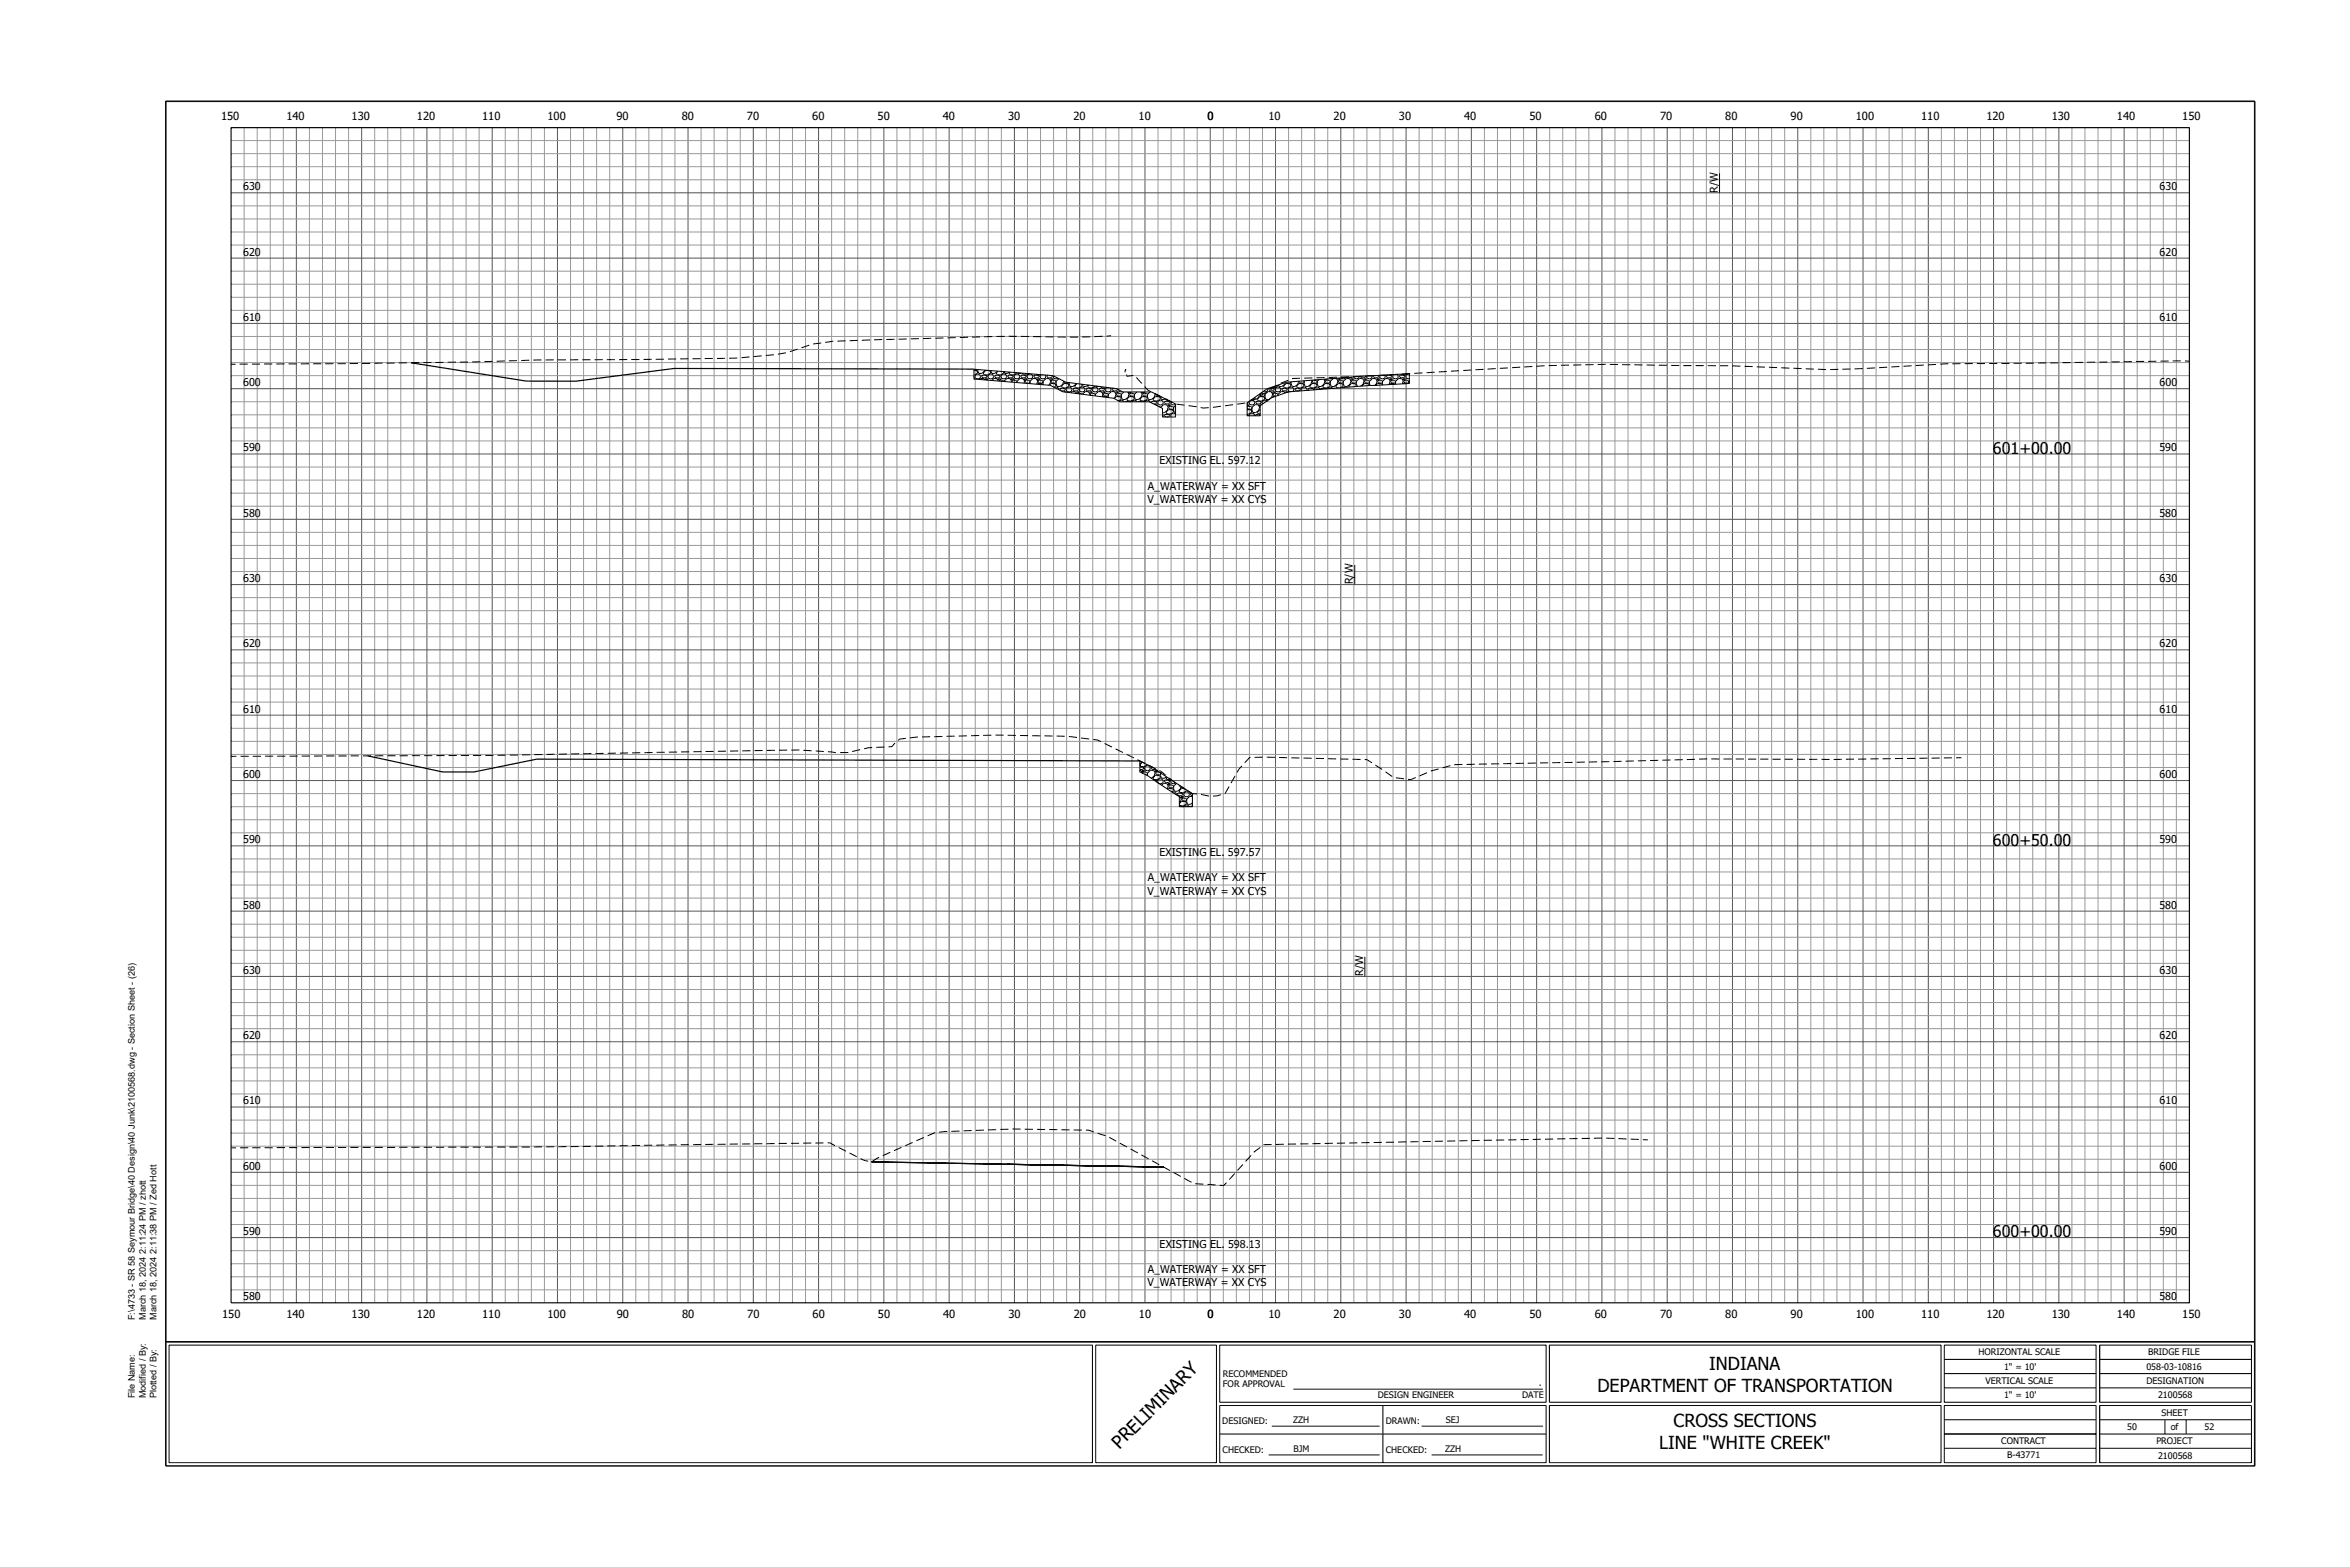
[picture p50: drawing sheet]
<svg xmlns="http://www.w3.org/2000/svg" width="914mm" height="610mm" viewBox="0 0 914 610" stroke-linecap="round" stroke-linejoin="round" font-family="sans-serif">
<defs><g id="words">
<text font-size="7.1" x="435.6" y="563.9" transform="rotate(-45 435.6 563.9)">PRELIMINARY</text>
<g font-size="7">
<text x="665.1" y="533.1">INDIANA</text>
<text x="621.6" y="541.6">DEPARTMENT OF TRANSPORTATION</text>
<text x="651.2" y="555.3">CROSS SECTIONS</text>
<text x="645.6" y="563.8">LINE &quot;WHITE CREEK&quot;</text>
</g>
<g font-size="6.3">
<text x="775.5" y="176.5">601+00.00</text>
<text x="775.5" y="328.9">600+50.00</text>
<text x="775.5" y="481.3">600+00.00</text>
</g>
<text font-size="5.9" x="598.8" y="539.2">.</text>
<g font-size="4.4">
<text x="86" y="46.8">150</text>
<text x="111.4" y="46.8">140</text>
<text x="136.8" y="46.8">130</text>
<text x="162.2" y="46.8">120</text>
<text x="187.6" y="46.8">110</text>
<text x="213" y="46.8">100</text>
<text x="239.9" y="46.8">90</text>
<text x="265.3" y="46.8">80</text>
<text x="290.7" y="46.8">70</text>
<text x="316.1" y="46.8">60</text>
<text x="341.5" y="46.8">50</text>
<text x="366.9" y="46.8">40</text>
<text x="392.3" y="46.8">30</text>
<text x="417.7" y="46.8">20</text>
<text x="443.1" y="46.8">10</text>
<text x="469.8" y="46.8">0</text>
<text x="493.5" y="46.8">10</text>
<text x="518.9" y="46.8">20</text>
<text x="544.3" y="46.8">30</text>
<text x="569.7" y="46.8">40</text>
<text x="595.1" y="46.8">50</text>
<text x="620.5" y="46.8">60</text>
<text x="645.9" y="46.8">70</text>
<text x="671.3" y="46.8">80</text>
<text x="696.7" y="46.8">90</text>
<text x="722.1" y="46.8">100</text>
<text x="747.5" y="46.8">110</text>
<text x="772.9" y="46.8">120</text>
<text x="798.3" y="46.8">130</text>
<text x="823.7" y="46.8">140</text>
<text x="849.1" y="46.8">150</text>
<text x="86.4" y="512.8">150</text>
<text x="111.4" y="512.8">140</text>
<text x="136.8" y="512.8">130</text>
<text x="162.2" y="512.8">120</text>
<text x="187.6" y="512.8">110</text>
<text x="213" y="512.8">100</text>
<text x="240" y="512.8">90</text>
<text x="265.4" y="512.8">80</text>
<text x="290.8" y="512.8">70</text>
<text x="316.2" y="512.8">60</text>
<text x="341.6" y="512.8">50</text>
<text x="367" y="512.8">40</text>
<text x="392.4" y="512.8">30</text>
<text x="417.8" y="512.8">20</text>
<text x="443.2" y="512.8">10</text>
<text x="469.8" y="512.8">0</text>
<text x="493.5" y="512.8">10</text>
<text x="518.9" y="512.8">20</text>
<text x="544.3" y="512.8">30</text>
<text x="569.7" y="512.8">40</text>
<text x="595.1" y="512.8">50</text>
<text x="620.5" y="512.8">60</text>
<text x="645.9" y="512.8">70</text>
<text x="671.3" y="512.8">80</text>
<text x="696.7" y="512.8">90</text>
<text x="722.1" y="512.8">100</text>
<text x="747.5" y="512.8">110</text>
<text x="772.9" y="512.8">120</text>
<text x="798.3" y="512.8">130</text>
<text x="823.7" y="512.8">140</text>
<text x="849.1" y="512.8">150</text>
</g>
<g font-size="4.2">
<text x="94.6" y="74">630</text>
<text x="668.4" y="74.9" transform="rotate(-90 668.4 74.9)">R/W</text>
<text x="840.3" y="74">630</text>
<text x="94.6" y="99.4">620</text>
<text x="840.3" y="99.4">620</text>
<text x="94.6" y="124.8">610</text>
<text x="840.3" y="124.8">610</text>
<text x="94.6" y="150.2">600</text>
<text x="840.3" y="150.2">600</text>
<text x="94.6" y="175.6">590</text>
<text x="840.2" y="175.6">590</text>
<text x="451.2" y="180.7">EXISTING EL. 597.12</text>
<text x="446.6" y="190.5">A_WATERWAY = XX SFT</text>
<text x="446.5" y="195.6">V_WATERWAY = XX CYS</text>
<text x="94.6" y="201">580</text>
<text x="840.2" y="201">580</text>
<text x="94.6" y="226.4">630</text>
<text x="526.5" y="227.3" transform="rotate(-90 526.5 227.3)">R/W</text>
<text x="840.3" y="226.4">630</text>
<text x="94.6" y="251.8">620</text>
<text x="840.3" y="251.8">620</text>
<text x="94.6" y="277.2">610</text>
<text x="840.3" y="277.2">610</text>
<text x="94.6" y="302.6">600</text>
<text x="840.3" y="302.6">600</text>
<text x="94.6" y="328">590</text>
<text x="840.2" y="328">590</text>
<text x="451.2" y="333.1">EXISTING EL. 597.57</text>
<text x="446.6" y="342.9">A_WATERWAY = XX SFT</text>
<text x="94.6" y="353.4">580</text>
<text x="446.5" y="348">V_WATERWAY = XX CYS</text>
<text x="840.2" y="353.4">580</text>
<text x="94.6" y="378.8">630</text>
<text x="530.4" y="379.7" transform="rotate(-90 530.4 379.7)">R/W</text>
<text x="840.3" y="378.8">630</text>
<text x="94.6" y="404.2">620</text>
<text x="840.3" y="404.2">620</text>
<text x="94.6" y="429.6">610</text>
<text x="840.3" y="429.6">610</text>
<text x="94.6" y="455">600</text>
<text x="840.3" y="455">600</text>
<text x="94.6" y="480.4">590</text>
<text x="451.2" y="485.5">EXISTING EL. 598.13</text>
<text x="840.2" y="480.4">590</text>
<text x="446.6" y="495.3">A_WATERWAY = XX SFT</text>
<text x="446.5" y="500.4">V_WATERWAY = XX CYS</text>
<text x="94.6" y="505.8">580</text>
<text x="840.2" y="505.8">580</text>
</g>
<g font-size="3.5">
<text x="52.4" y="513.5" transform="rotate(-90 52.4 513.5)">F:\4733 - SR 58 Seymour Bridge\40 Design\40 Junk\2100568.dwg - Section Sheet - (26)</text>
<text x="56.7" y="513.5" transform="rotate(-90 56.7 513.5)">March 18, 2024 2:11:24 PM / zhott</text>
<text x="61" y="513.5" transform="rotate(-90 61 513.5)">March 18, 2024 2:11:38 PM / Zed Hott</text>
<text x="769.8" y="527.2">HORIZONTAL SCALE</text>
<text x="835.8" y="527.3">BRIDGE FILE</text>
<text x="779.8" y="532.8">1&quot; = 10'</text>
<text x="835.2" y="532.8">058-03-10816</text>
<text x="475.9" y="535.8">RECOMMENDED</text>
<text x="475.9" y="539.7">FOR APPROVAL</text>
<text x="772.5" y="538.3">VERTICAL SCALE</text>
<text x="835.2" y="538.4">DESIGNATION</text>
<text x="52.4" y="544" transform="rotate(-90 52.4 544)">File Name:</text>
<text x="56.7" y="544" transform="rotate(-90 56.7 544)">Modified / By:</text>
<text x="61" y="544" transform="rotate(-90 61 544)">Plotted / By:</text>
<text x="536.1" y="544">DESIGN ENGINEER</text>
<text x="592.3" y="544">DATE</text>
<text x="779.8" y="544">1&quot; = 10'</text>
<text x="839.7" y="544">2100568</text>
<text x="841.1" y="550.7">SHEET</text>
<text x="475.6" y="554.1">DESIGNED:</text>
<text x="503.2" y="553.6">ZZH</text>
<text x="539.2" y="554.1">DRAWN:</text>
<text x="562.6" y="553.6">SEJ</text>
<text x="827.7" y="556.3">50</text>
<text x="844.6" y="556.3">of</text>
<text x="857.8" y="556.3">52</text>
<text x="778.7" y="561.8">CONTRACT</text>
<text x="839" y="561.8">PROJECT</text>
<text x="475.7" y="565.2">CHECKED:</text>
<text x="503.3" y="564.8">BJM</text>
<text x="539.2" y="565.2">CHECKED:</text>
<text x="562.3" y="564.8">ZZH</text>
<text x="781" y="567.4">B-43771</text>
<text x="839.7" y="567.5">2100568</text>
</g>
</g></defs>
<!-- layer: C-ANNO -->
<g fill="none" stroke="#999" stroke-width=".39">
<path d="M90 59.8h761.9M90 54.7h761.9M95 49.7v457.1M100.1 49.7v457.1M105.2 49.7v457.1M110.2 49.7v457.1M120.4 49.7v457.1M125.5 49.7v457.1M130.6 49.7v457.1M135.6 49.7v457.1M145.8 49.7v457.1M150.9 49.7v457.1"/>
<path d="M156 49.7v457.1M161 49.7v457.1M171.2 49.7v457.1M176.3 49.7v457.1M181.4 49.7v457.1M186.4 49.7v457.1M196.6 49.7v457.1M201.7 49.7v457.1M206.8 49.7v457.1M211.8 49.7v457.1M222 49.7v457.1M227.1 49.7v457.1"/>
<path d="M232.2 49.7v457.1M237.2 49.7v457.1M247.4 49.7v457.1M252.5 49.7v457.1M257.6 49.7v457.1M262.6 49.7v457.1M272.8 49.7v457.1M277.9 49.7v457.1M283 49.7v457.1M288 49.7v457.1M298.2 49.7v457.1M303.3 49.7v457.1"/>
<path d="M308.4 49.7v457.1M313.4 49.7v457.1M323.6 49.7v457.1M328.7 49.7v457.1M333.8 49.7v457.1M338.8 49.7v457.1M349 49.7v457.1M354.1 49.7v457.1M359.2 49.7v457.1M364.2 49.7v457.1M374.4 49.7v457.1M379.5 49.7v457.1"/>
<path d="M384.6 49.7v457.1M389.6 49.7v457.1M399.8 49.7v457.1M404.9 49.7v457.1M410 49.7v457.1M415 49.7v457.1M425.2 49.7v457.1M430.3 49.7v457.1M435.4 49.7v457.1M440.4 49.7v457.1M450.6 49.7v457.1M455.7 49.7v457.1"/>
<path d="M460.8 49.7v457.1M465.8 49.7v457.1M476 49.7v457.1M481.1 49.7v457.1M486.2 49.7v457.1M491.2 49.7v457.1M501.4 49.7v457.1M506.5 49.7v457.1M511.6 49.7v457.1M516.6 49.7v457.1M526.8 49.7v457.1M531.9 49.7v457.1"/>
<path d="M537 49.7v457.1M542 49.7v457.1M552.2 49.7v457.1M557.3 49.7v457.1M562.4 49.7v457.1M567.4 49.7v457.1M577.6 49.7v457.1M582.7 49.7v457.1M587.8 49.7v457.1M592.8 49.7v457.1M603 49.7v457.1M608.1 49.7v457.1"/>
<path d="M613.2 49.7v457.1M618.2 49.7v457.1M628.4 49.7v457.1M633.5 49.7v457.1M638.6 49.7v457.1M643.6 49.7v457.1M653.8 49.7v457.1M658.9 49.7v457.1M664 49.7v457.1M669 49.7v457.1M679.2 49.7v457.1M684.3 49.7v457.1"/>
<path d="M689.4 49.7v457.1M694.4 49.7v457.1M704.6 49.7v457.1M709.7 49.7v457.1M714.8 49.7v457.1M719.8 49.7v457.1M730 49.7v457.1M735.1 49.7v457.1M740.2 49.7v457.1M745.2 49.7v457.1M755.4 49.7v457.1M760.5 49.7v457.1"/>
<path d="M765.6 49.7v457.1M770.6 49.7v457.1M780.8 49.7v457.1M785.9 49.7v457.1M791 49.7v457.1M796 49.7v457.1M806.2 49.7v457.1M811.3 49.7v457.1M816.4 49.7v457.1M821.4 49.7v457.1M831.6 49.7v457.1M836.7 49.7v457.1"/>
<path d="M841.8 49.7v457.1M846.8 49.7v457.1M90 69.9h761.9M90 64.9h761.9M90 95.3h761.9M90 90.3h761.9M90 85.2h761.9M90 80.1h761.9M90 115.7h761.9M90 110.6h761.9M90 105.5h761.9M90 136h761.9"/>
<path d="M90 130.9h761.9M90 120.7h761.9M90 156.3h761.9M90 146.1h761.9M90 141.1h761.9M90 171.5h761.9M90 166.5h761.9M90 161.4h761.9M90 196.9h761.9M90 191.9h761.9M90 186.8h761.9M90 181.7h761.9"/>
<path d="M90 217.3h761.9M90 212.2h761.9M90 207.1h761.9M90 237.6h761.9M90 232.5h761.9M90 222.3h761.9M90 257.9h761.9M90 247.7h761.9M90 242.7h761.9M90 273.1h761.9M90 268.1h761.9M90 263h761.9"/>
<path d="M90 298.6h761.9M90 293.5h761.9M90 288.4h761.9M90 283.3h761.9M90 318.9h761.9M90 313.8h761.9M90 308.7h761.9M90 339.2h761.9M90 334.1h761.9M90 324h761.9M90 359.5h761.9M90 349.4h761.9"/>
<path d="M90 344.3h761.9M90 374.8h761.9M90 369.7h761.9M90 364.6h761.9M90 395.1h761.9M90 390h761.9M90 384.9h761.9M90 415.4h761.9M90 410.3h761.9M90 400.2h761.9M90 435.7h761.9M90 425.6h761.9"/>
<path d="M90 420.5h761.9M90 451h761.9M90 445.9h761.9M90 440.8h761.9M90 476.4h761.9M90 471.3h761.9M90 466.2h761.9M90 461.1h761.9M90 496.7h761.9M90 491.6h761.9M90 486.5h761.9M90 501.8h761.9"/>
</g>
<g fill="none" stroke="#555" stroke-width=".39">
<path d="M115.3 49.7v457.1M140.7 49.7v457.1M166.1 49.7v457.1M191.5 49.7v457.1M216.9 49.7v457.1M242.3 49.7v457.1M267.7 49.7v457.1M293.1 49.7v457.1M318.5 49.7v457.1M343.9 49.7v457.1M369.3 49.7v457.1M394.7 49.7v457.1"/>
<path d="M420.1 49.7v457.1M445.5 49.7v457.1M470.9 49.7v457.1M496.3 49.7v457.1M521.7 49.7v457.1M547.1 49.7v457.1M572.5 49.7v457.1M597.9 49.7v457.1M623.3 49.7v457.1M648.7 49.7v457.1M674.1 49.7v457.1M699.5 49.7v457.1"/>
<path d="M724.9 49.7v457.1M750.3 49.7v457.1M775.7 49.7v457.1M801.1 49.7v457.1M826.5 49.7v457.1M90 75h761.9M90 100.4h761.9M90 125.8h761.9M90 151.2h761.9M90 176.6h761.9M90 202h761.9M90 227.4h761.9"/>
<path d="M90 252.8h761.9M90 278.2h761.9M90 303.7h761.9M90 329.1h761.9M90 354.5h761.9M90 379.9h761.9M90 405.3h761.9M90 430.7h761.9M90 456.1h761.9M90 481.5h761.9"/>
</g>
<!-- layer: C-ROAD-SCTN -->
<g fill="none" stroke="#000" stroke-width=".39">
<path d="M215.5 140h-3.2M217 140h3.2M225 140h-3.2M226.6 140h3.1M234.5 139.9l-3.1 .1M236.1 139.9h3.2M244.1 139.9h-3.2M245.6 139.9h3.2M253.6 139.8h-3.2M258.3 139.7l-3.2 .1M263.1 139.7h-3.2M267.8 139.6h-3.1"/>
<path d="M272.6 139.5l-3.1 .1M277.4 139.4l-3.2 .1M282.2 139.4h-3.2M286.9 139.3l-3.2 .1M291.6 138.9l-3.1 .2M296.4 138.4l-3.2 .3M301.1 138l-3.1 .3M305.8 137.2l-3.1 .6M310.3 135.8l-3 1M314.9 134.3l-3 1M319.5 133.4l-3.1 .4M324.2 132.8l-3.1 .4"/>
<path d="M329 132.6l-3.2 .1M333.8 132.4l-3.2 .1M338.5 132.2l-3.1 .2M343.3 132.1l-3.2 .1M348.1 132l-3.2 .1M352.8 131.9l-3.2 .1M357.6 131.7l-3.2 .1M362.3 131.6l-3.1 .1M367.1 131.5l-3.2 .1M371.9 131.3l-3.2 .1M376.6 131.2l-3.1 .1M381.4 131.1h-3.2"/>
<path d="M386.1 130.9l-3.2 .1M390.9 130.9h-3.2M392.5 130.8l3.1 .1M397.3 130.9h3.1M402 130.9l3.2 .1M406.8 131l3.2 .1M411.5 131.1h3.2M416.3 131.1h3.2M424.2 131l-3.2 .1M429 130.8l-3.2 .2M432.3 130.6l-1.7 .2M90 141.7h1.7"/>
<path d="M93.2 141.6h3.2M98 141.6h3.2M102.7 141.6h3.2M110.7 141.6h-3.2M112.3 141.6h3.1M120.2 141.5l-3.1 .1M121.8 141.5h3.2M129.8 141.5h-3.2M131.4 141.5h3.1M139.3 141.4h-3.2M144.1 141.4h-3.2M148.8 141.3h-3.2"/>
<path d="M153.6 141.2l-3.2 .1M158.3 141.1l-3.1 .1M163.1 141.1h-3.2M167.9 141l-3.2 .1M172.6 141h-3.2M177.4 140.9h-3.2M182.1 140.8l-3.2 .1M186.9 140.7l-3.2 .1M191.6 140.6l-3.1 .1M196.4 140.4l-3.1 .1M201.2 140.3l-3.2 .1M206 140.1l-3.2 .2"/>
<path d="M210.7 140l-3.2 .1M438.1 144.1l-.1-.5-.3 1.2M438.4 145.7l.2 .7 2.4-.3M442.2 146.9l2.1 2.3M445.4 150.4l1.2 1.4 1.2 .6M449.2 153l2.8 1.5M453.5 155.2l2.8 1.4M457.8 157.2l3.1 .4M462.5 157.8l3.1 .4M467.2 158.5l1 .3 2.2-.2M475.1 158l-3.2 .5M479.8 157.4l-3.1 .5"/>
<path d="M484.5 156.8l-3.1 .4M488.8 154.8l-2.8 1.5M493 152.5l-2.8 1.5M497 149.9l-2.7 1.8M501.3 147.9l-3 1.2M505.9 147.2l-3.1 .2M510.7 147l-3.2 .1M515.4 146.9l-3.2 .1M520.2 146.7l-3.2 .2M524.9 146.6l-3.1 .1M529.7 146.4l-3.2 .1M534.5 146.2l-3.2 .1"/>
<path d="M539.2 145.9l-3.2 .2M544 145.6l-3.2 .2M548.7 145.3l-3.2 .2M553.5 145.1l-3.2 .1M558.2 144.8l-3.1 .2M563 144.5l-3.2 .2M567.7 144.2l-3.1 .2M572.5 143.9l-3.2 .2M577.3 143.7l-3.2 .1M582 143.4l-3.2 .2M586.7 143.1l-3.1 .2M591.5 142.8l-3.2 .2"/>
<path d="M596.3 142.6l-3.2 .1M601 142.3l-3.1 .2M605.8 142.2h-3.2M610.5 142l-3.1 .1M615.3 141.9l-3.2 .1M620.1 141.9h-3.2M624.8 141.7l-3.1 .1M626.4 141.8h3.2M631.2 141.9h3.2M635.9 141.9l3.2 .1M640.7 142l3.2 .1M645.5 142.1h3.1"/>
<path d="M650.2 142.2h3.2M655 142.2h3.2M659.8 142.2h3.1M664.5 142.2l3.2 .1M669.3 142.3h3.2M674 142.3l3.2 .2M678.8 142.5l3.2 .1M683.6 142.7l3.1 .1M688.3 142.9l3.2 .1M693.1 143.1l3.2 .1M697.8 143.3l3.2 .1M702.6 143.5l3.2 .1"/>
<path d="M707.3 143.6l3.2 .2M715.3 143.7l-3.2 .1M720 143.6h-3.1M724.8 143.4l-3.2 .1M729.6 143.1l-3.2 .2M734.3 142.8l-3.2 .2M739.1 142.6l-3.2 .1M743.8 142.3l-3.1 .2M748.6 142l-3.2 .2M753.3 141.8l-3.1 .1M758.1 141.5l-3.2 .1M762.8 141.5h-3.1"/>
<path d="M767.6 141.4l-3.1 .1M769.2 141.4h3.2M774 141.4h3.2M781.9 141.4h-3.2M786.7 141.3l-3.2 .1M791.4 141.3h-3.2M796.2 141.2h-3.2M800.9 141.1l-3.1 .1M805.7 141.1h-3.1M810.5 141h-3.2M815.3 140.9h-3.2M820 140.8l-3.2 .1"/>
<path d="M824.8 140.8h-3.2M829.5 140.7h-3.2M834.3 140.6h-3.2M839 140.5l-3.1 .1M843.8 140.5h-3.1M845.4 140.4h3.2M850.2 140.4l1.7 .1M92 294.2l-2 .1M93.6 294.2h3.2M98.3 294.2h3.2M103.1 294.2h3.2M107.9 294.2h3.1"/>
<path d="M115.8 294.1l-3.2 .1M117.4 294.1h3.2M125.3 294.1h-3.1M126.9 294.1h3.2M131.7 294.1h3.2M136.4 294h3.2M141.2 294h3.2M149.1 294h-3.1M150.7 294h3.2M155.5 294h3.2M160.3 294h3.1M165 294h3.2"/>
<path d="M173 293.9l-3.2 .1M174.5 293.9h3.2M182.5 293.9h-3.2M184.1 293.9h3.1M192 293.8l-3.2 .1M196.8 293.8h-3.2M201.5 293.7l-3.1 .1M206.3 293.6l-3.2 .1M211.1 293.5l-3.2 .1M215.8 293.4l-3.2 .1M220.6 293.3l-3.2 .1M225.3 293.2l-3.1 .1"/>
<path d="M230.1 293.2h-3.2M234.9 293.1l-3.2 .1M239.6 293l-3.1 .1M244.4 292.9l-3.2 .1M249.1 292.8l-3.1 .1M253.9 292.7l-3.2 .1M258.7 292.7h-3.2M263.4 292.6h-3.1M268.2 292.5h-3.2M273 292.4h-3.2M277.7 292.3l-3.2 .1M282.5 292.2l-3.2 .1"/>
<path d="M287.2 292.1l-3.1 .1M292 292.1h-3.2M296.8 292h-3.2M301.5 291.9h-3.1M306.3 291.8h-3.2M311.1 291.8h-3.2M312.6 291.9l3.2 .2M317.4 292.1l3.1 .3M322.2 292.4l3.1 .4M330.1 292.7l-3.2 .1M334.7 291.6l-3.1 .8M339.4 290.8l-3.1 .5"/>
<path d="M344.1 290.6l-3.1 .1M348.2 289.1l-1.2 1.3-1.3 .1M352.5 287.2l-2.4 .3-.6 .5M357.2 286.7l-3.2 .4M361.9 286.6l-3.1 .1M366.7 286.5l-3.2 .1M371.5 286.4l-3.2 .1M376.2 286.3h-3.2M381 286.1l-3.2 .1M385.7 286l-3.1 .1M387.3 286h3.2M392.1 286l3.2 .1"/>
<path d="M396.9 286.1l3.1 .1M401.6 286.2l3.2 .1M406.4 286.3h3.2M411.1 286.3l3.2 .1M415.9 286.5l3.2 .4M420.6 287.1l3.2 .4M425.4 287.7l1.7 .2 1.3 .6M429.8 289.2l2.8 1.4M434.1 291.3l2.8 1.4M438.4 293.5l2.8 1.4M442.6 295.5l2.9 1.5M446.9 297.6l2.8 1.5"/>
<path d="M451.1 299.8l2.6 1.8M483.2 297.9l-1.8 2.6M486.6 294.6l-.4 .1-1.9 2.1M491.3 294.6h-3.2M492.9 294.6h3.2M497.7 294.7l3.1 .1M502.5 294.8l3.1 .1M507.2 294.9l3.2 .1M512 295l3.2 .1M516.7 295.1l3.2 .1M521.5 295.3h3.2M526.2 295.4h3.2"/>
<path d="M531 295.5h.9l1.9 1.3M535.1 297.6l2.7 1.7M559.8 299.1l-3.1 .9M564.3 297.9l-3 .8M569 297.4l-3.1 .1M573.8 297.3l-3.1 .1M578.6 297.2l-3.2 .1M583.4 297.1l-3.2 .1M588.1 297.1h-3.2M592.9 296.9l-3.2 .1M597.6 296.8l-3.2 .1M602.4 296.8h-3.2"/>
<path d="M607.1 296.7h-3.1M611.9 296.6h-3.1M616.7 296.5h-3.2M621.5 296.4l-3.2 .1M626.2 296.3l-3.2 .1M631 296.2h-3.2M635.7 296l-3.2 .1M640.5 295.9l-3.2 .1M645.2 295.8l-3.1 .1M650 295.7h-3.1M654.8 295.5l-3.2 .1M659.5 295.4l-3.2 .1"/>
<path d="M664.3 295.2l-3.2 .1M665.9 295.2l3.1 .1M670.6 295.3h3.2M675.4 295.3h3.2M680.2 295.3h3.1M684.9 295.3h3.2M689.7 295.4h3.2M694.4 295.4h3.2M699.2 295.4h3.2M704 295.4h3.1M708.7 295.4h3.2M716.7 295.4h-3.2"/>
<path d="M721.4 295.3l-3.1 .1M726.2 295.3h-3.2M731 295.2h-3.2M735.7 295.1l-3.2 .1M740.5 295.1h-3.2M745.2 295l-3.1 .1M750 294.9l-3.2 .1M754.8 294.9h-3.2M759.5 294.8l-3.1 .1M763.2 294.8h-2.1M454.9 302.6l2.5 2M458.7 305.6l2.7 1.6"/>
<path d="M462.7 308l1.3 .7 1.8 .2M467.3 309l3.1 .7M475.1 309.2l-3.1 .5M478.2 306l-1.6 2.7M480.6 301.8l-1.6 2.8M539.1 300.2l2.6 1.9M543.1 302.6l3.2 .4M550.9 302.5l-2 .8-1-.1M555.2 300.6l-2.9 1.3M378.1 439.8l-3.2 .1M382.9 439.6l-3.2 .2M387.6 439.5h-3.2"/>
<path d="M392.4 439.3l-3.2 .1M394 439.2l3.1 .1M398.7 439.3h3.2M403.5 439.3l3.2 .1M408.3 439.4l3.1 .1M413 439.5h3.2M417.8 439.6h3.2M422.5 439.6l1.1 .1 2 .7M90 446.5h1.8M96.6 446.5h-3.2M98.2 446.5h3.1M103 446.5h3.1"/>
<path d="M107.7 446.4h3.2M112.5 446.4h3.2M120.4 446.4h-3.1M122 446.4h3.2M126.8 446.4h3.2M131.5 446.4h3.2M136.3 446.4h3.2M141.1 446.4h3.1M145.8 446.4h3.2M150.6 446.4h3.2M155.4 446.3h3.1M160.1 446.3h3.2"/>
<path d="M164.9 446.3h3.2M169.6 446.3h3.2M174.4 446.3h3.2M179.2 446.3h3.1M183.9 446.3h3.2M191.9 446.2l-3.2 .1M193.5 446.2h3.1M198.2 446.2h3.2M203 446.2h3.2M210.9 446.2h-3.2M215.7 446.1l-3.2 .1M220.4 446.1h-3.1"/>
<path d="M225.2 446l-3.2 .1M230 445.9l-3.2 .1M234.7 445.9h-3.1M239.5 445.8h-3.2M244.3 445.7h-3.2M249 445.6h-3.2M253.8 445.5l-3.2 .1M258.5 445.4l-3.1 .1M263.3 445.4h-3.2M268.1 445.3h-3.2M272.8 445.3h-3.1M277.6 445.2h-3.2"/>
<path d="M282.4 445.1l-3.2 .1M287.1 445.1h-3.2M291.9 445l-3.2 .1M296.6 444.9l-3.1 .1M301.4 444.9h-3.2M306.2 444.8h-3.2M310.9 444.8h-3.1M315.7 444.7h-3.2M320.4 444.6l-3.1 .1M322 444.6h.9l2 1.1M326.3 446.4l2.9 1.4M330.6 448.6l2.8 1.4"/>
<path d="M334.9 450.7l1.4 .7 1.5 .3M342.1 450.3l-2.8 1.6M346.4 448.3l-2.9 1.3M350.8 446.4l-2.9 1.2M355.1 444.4l-2.9 1.3M359.5 442.5l-2.9 1.3M363.9 440.6l-3 1.3M368.6 440.2l-3.2 .2M373.3 440l-3.1 .1M427.1 440.9l3 .9M431.6 442.4l2.7 1.5M435.7 444.7l2.8 1.5"/>
<path d="M439.9 447l2.8 1.5M444.1 449.3l2.8 1.5M448.3 451.6l2.8 1.5M452.5 453.9l2.8 1.5M456.6 456.1l2.8 1.6M460.8 458.4l2.8 1.5M480.4 456.5l-2.1 2.4M483.6 453l-2.1 2.3M486.8 449.5l-2.1 2.3M490.4 446.4l-2.5 1.9M494.8 445.2l-3.1 .2M499.6 445.1l-3.2 .1"/>
<path d="M504.3 445.1h-3.2M509.1 445h-3.2M513.8 444.9h-3.1M518.6 444.8h-3.1M523.4 444.7l-3.2 .1M528.2 444.6l-3.2 .1M532.9 444.5h-3.2M537.7 444.4l-3.2 .1M542.4 444.3l-3.2 .1M547.2 444.2l-3.2 .1M551.9 444.1l-3.1 .1M556.7 444l-3.1 .1"/>
<path d="M561.5 443.9l-3.2 .1M566.3 443.9h-3.2M571 443.7l-3.2 .1M575.8 443.7h-3.2M580.5 443.6h-3.2M585.3 443.5h-3.2M590 443.4h-3.1M594.8 443.3l-3.1 .1M599.6 443.2l-3.2 .1M604.4 443.1l-3.2 .1M609.1 443l-3.2 .1M613.8 442.9l-3.1 .1"/>
<path d="M618.6 442.8l-3.2 .1M623.4 442.7l-3.2 .1M625 442.8l3.1 .1M629.7 442.9l3.2 .2M634.5 443.1l3.2 .2M639.2 443.4h2M465.1 460.5l3.1 .2M469.9 460.8l3.1 .2M477.2 460.1l-1 1.1-1.6-.1"/>
</g>
<path d="M392 452.9l-53-.9 113.8 2" fill="none" stroke="#000" stroke-width=".47"/>
<!-- layer: ZZH - RIPRAP -->
<g fill="none" stroke="#000" stroke-width=".39">
<path d="M379 147.3l.2 .1M379 145.8l.1 .1M379 146.2v.3M379 144.1h.7l.7 .5M379 143.6l30.7 2.5 5 2.6 19.9 2.5 2.2 1.3h11.3l9.3 4.6v5.1h-5.1v-3.3l-5.1-2.6h-11.4l-2.4-1.4-19.9-2.5-4.8-2.5-29.7-2.5zM379.6 145.7l.8-.2 .9 .3 .3 .6-.3 .8-.9 .2-.8-.2-.3-.8zM380.4 143.7l-.2 .3-1.2-.1M380.4 144.6l-.2 .7-1.1 .5M380.4 143.7l.4 1.5 1.1 .1 1.1-.9 .2-.4M381.6 147.2l-.4 .4M381.7 147.2l1.2 .1 .3 .5M382.1 146l.9-.1 1 .3 .1 .2-.5 .5-1.1 .1-.6-.6z"/>
<path d="M383.5 147.8l-.1-.4h.9l-.6 .4M384.1 147.8l.3 .1M384.1 147.8v.1M384.7 145.7l.8-.2 .8 .3 .3 .6-.2 .8-.9 .2-.9-.2-.3-.8zM385.5 144.6l-.2 .7-1.1 .5M385.5 144.6l-.7-.5h-1.3l-.9 1.1 .3 .6 1.3 .1M385.5 144.1l.4 1.1 1.1 .1 1.1-.9M385.9 148l.9-.8 1.1 .1 .6 .9M387.1 146l1-.1 1 .3 .1 .2-.5 .5-1.1 .1-.6-.6zM388.3 144.4l-.7 .8 .4 .6 1.3 .1M388.5 147.4h.9l-.7 .5zM388.8 148.3l.4-.5 1.4 .5"/>
<path d="M389.4 146.4l.3 .8 .9 .2 .9-.2 .2-.8-.3-.6-.8-.3-.8 .2-.3 .7M390.5 144.6h.1M390.6 144.6l-.2 .7-1.1 .5M390.6 148.3v.1M390.7 148.4l1.1-1.2 1.2 .1 .6 1-.1 .3M390.7 144.6l.3 .6 1.1 .1 .7-.6M392.2 146l1-.1 1 .3 .1 .2-.5 .5-1.2 .1-.5-.6zM393.1 144.8l-.4 .4 .4 .6 1.3 .1M393.5 147.4h1l-.8 .5zM394 148.7l-.3-.4 .6-.5 1 .2 .4 .3-.1 .5M394.5 146.4l.3 .8 .9 .2 .8-.2 .3-.8-.3-.6-.8-.3-.8 .2-.4 .7M395.5 145l-1.1 .8"/>
<path d="M395.7 148.8v-.5l1.2-1.1 1.2 .1 .6 1-.3 .8M396 145l.1 .2 1.3-.1M397.3 146l1-.1 1 .3v.2l-.4 .5-1.2 .1-.5-.6zM397.8 145.2l.4 .6 1.3 .1M398.6 147.4h1l-.8 .5zM398.8 148.3l.5-.5 1 .2 .5 .7-.3 .4-1.3-.1zM400 145.7l.8-.2 .8 .3 .3 .6-.3 .8-.8 .2-.9-.2-.3-.8zM400.3 145.4l-.8 .4M400.8 149.2v-.9l1.2-1.1 1.2 .1 .6 1-.4 1.1M402.4 146l1-.1 1 .3v.2l-.5 .5-1.1 .1-.5-.6zM403.2 145.6l1.3 .3M403.6 149.5l.2-.3h1.3l.7 .4"/>
<path d="M403.7 147.4h1l-.8 .5zM404.4 147.8l1.4 .5-.2 .8-1.3-.1-.4-.7zM404.7 145.8h-.2M405 145.8l-.3 .6 .3 .8 .8 .2 .9-.2 .3-.8-.3-.5M406 149.6l-.1-1.3 1.2-1.1 1.2 .1 .6 1-.5 1.2-.4 .3M407.7 146l-.4 .4 .6 .6 1.1-.1 .5-.5-.3-.3M408.8 147.4h.9l-.7 .5zM409 148.3l.5-.5 1 .2 .4 .7-.2 .4-1.3-.1zM409.7 146.4l.3 .8 .9 .2 .8-.2M409.9 146.2l-.1 .2M410.3 150.7l.6-.2 .8 .3 .3 .8M410.9 149.7l-.2 .7-.5 .3"/>
<path d="M410.9 149.6l-.7-.4h-1.3l-.6 .7M412 147.3l-1 1-.1 1.1 .4 .9 1.1 .1 1.1-.9 .4-1.2M412.9 152.1l-.5-.6 .1-.4 2 .2-.4 .7-1.1 .1M413.9 152.4l.9 .1M414.1 148.4l.4 .6 1.3 .1 .1-.3M414.8 151.5l.3 .7 .9 .3 .9-.3 .2-.7-.3-.7-.8-.3-.8 .3-.3 .7M414.8 152.5v.1M416 149.6l-.7-.4h-1.3l-1 1 .4 .6 1.3 .2M416 149.7l-.2 .7-1.1 .5M416 148.9l.4 1.4 1.1 .1 1.2-1.2M416.7 152.8l.5-.5 1.2 .1 .4 .7M417.6 151.1l1-.1 1 .3 .1 .2-.5 .5-1.2 .1-.5-.6z"/>
<path d="M418.9 152.5h1l-.8 .5zM419 149.3l-.9 .9 .4 .6 1.3 .2M419.4 153.2l.3-.3 1.3 .4M420.3 150.8l.8-.3 .8 .3 .3 .7-.3 .7-.8 .3-.9-.3-.3-.7zM420.8 149.5l.2 .1M421 149.7l-.2 .7-1 .5M421.1 153.4l1.2-1.1 1.2 .1 .6 .9-.1 .4M421.1 149.5l.4 .8 1.1 .1 .7-.6M422.7 151.1l1-.1 1 .3v.2l-.4 .5-1.2 .1-.5-.6zM423.6 149.8l-.4 .4 .4 .6 1.3 .2M424 152.5h1l-.8 .5zM425.4 150.8l.8-.3 .8 .3 .3 .7-.3 .7-.8 .3-.9-.3-.3-.7z"/>
<path d="M426 150.2l-1.1 .7M426.2 153.4l-1.5-.5-.5 .5 .3 .4M426.2 153.4l-.2 .6M426.2 153.4l1.2-1.1 1.2 .1 .6 .9-.4 1M426.2 153.4v.6M426.5 150.2l1.2 .2M427.8 151.1l1-.1 1 .3v.2l-.5 .5-1.1 .1-.5-.6zM428.4 150.5l.3 .3 1.2 .2M429.1 152.5h1l-.8 .5zM429.1 154.4l1.4-.1 .5 .3M429.3 153.4l.5-.5 1 .2 .4 .7-.2 .4-1.3-.1zM430.4 150.7l-.5 .2"/>
<path d="M430.6 150.7l-.5 .8 .3 .7 .8 .3 .9-.3 .3-.7-.3-.6M431.3 154.6v-1.2l1.2-1.1 1.2 .1 .6 .9-.5 1.3-.4 .3M433.2 151l-.3 .1-.2 .4 .6 .6 1.1-.1 .5-.6M433.6 155.1l.7-.8h1.3l.7 .4-.2 .7-1 .6M434.2 152.5h.9l-.7 .5zM434.4 153.4l.5-.5 1 .2 .4 .7-.2 .4-1.3-.1zM435.2 151.6l.2 .6 1.2 .2M435.4 156.1l.9-.5 .8 .3 .2 .4M437.3 152.5l-.9 .9-.1 1 .4 1h1.1l1.1-.8 .4-1.3-.5-.8M437.9 156.3l1-.2 1 .2M439.3 152.5l.2 .5 .7-.5M439.4 154.3h1.3l.7 .5-.2 .6-1.1 .6-1.3-.1-.4-.6z"/>
<path d="M440 152.9l1.4 .5-.2 .8-1.3-.1-.4-.7zM440.2 152.5h.1M442.4 152.5l-.9 .9M442.4 156.3l-.2-.4-.8-.3-.8 .3-.2 .4M443 156.3l1-.2 1 .2M443.9 152.5l.5 .8-.4 1.3-1.1 .8h-1.1l-.4-1 .1-1M444.4 152.5l.1 .5 .8-.5M444.5 154.3h1.3l.6 .5-.2 .6-1 .6-1.3-.1-.4-.6zM444.5 153.4l.6-.5 1 .2 .4 .7-.3 .4-1.2-.1zM445.3 152.5h.1M445.5 156.3l.2-.4 .8-.3 .8 .3 .2 .6M447.5 152.5l-1 .9"/>
<path d="M448.1 156.8v-.6l2 .1-.4 .8h-.8M449.4 153.1l-.3 1.5-1.1 .8h-1.1l-.4-1v-1M449.5 154.3h1.3l.7 .5-.2 .6-1 .6-1.3-.1-.4-.6zM449.6 157.5l.8 .1-.3 .2M449.7 153.3l.3 .8 1.3 .1M450.8 158.1l.7 .4M450.8 155.9l.8-.3 .8 .3 .3 .7-.3 .7-.8 .3-.9-.3-.3-.7zM451.4 154.1l-.1 .1M451.6 154.2l.4 1.2h1.1l.3-.2M451.6 158.5l1.2-1.1 1.2 .1 .6 .9-.4 1.3-1.1 .8h-.8M451.6 158.5h.1M453.2 156.2l1-.1 1 .2v.3l-.5 .5-1.1 .1-.5-.6z"/>
<path d="M453.7 155.3l.4 .6 1 .1M453.7 155.3h.1M454.5 157.6h1l-.8 .5zM454.6 159.4h1.3l.7 .5-.2 .6-1.1 .6-1.2-.1-.4-.6zM455.2 158l1.4 .5-.2 .8-1.3-.2-.4-.6zM455.5 156.6l.3 .7 .8 .3 .8-.3M455.7 156.3l-.2 .3M457.4 157.8l-.7 .7-.1 1 .4 1h.4M485.3 156.7l7.8-5.5 7.5-2.5 32.3-2.6 15.5-.7v3.8l-15.4 .7-31.6 2.5-6.6 2.3-4.5 3.1v4h-5zM485.3 159.4h1.1l.7 .4-.2 .7-1.1 .6-.5-.1M485.3 158.5l.4-.5 1.4 .5M485.4 157.4l.5 .2-.6 .4"/>
<path d="M485.4 157.4h-.1M485.6 156.4l-.3 .7M486.2 156l-.2 .6M486.5 155.8l.6-.2 .8 .3 .3 .7-.2 .7-.9 .3-.8-.3-.4-.7M487.1 158.5l-.2 .8-1.3-.2-.3-.5M488.7 156.2l1-.1 1 .2 .1 .3-.5 .5-1.1 .1-.6-.6zM489.5 157.5l.6 .9-.4 1.3-1.1 .8h-1l-.5-1 .1-1M489.6 157.5l-1.2-.1-1.2 1.1M490.1 153.3h.1M490.1 153.3l-.4 1.3-1.1 .8-1.2-.2M490.2 154.3h1.3l.7 .4-.2 .7-1.1 .6-1.3-.1-.4-.6zM490.3 158.5v.1"/>
<path d="M490.3 159.4l-1.1 1 .4 .6h.7M490.8 157.5l-.7 .1 .2 .4M490.8 152.9l1.4 .5-.2 .8-1.3-.1-.4-.7zM491 156.6l.3 .5M492.3 153.4l1.1-1.1 1.2 .1 .6 .9-.4 1.3-1.1 .8h-1.1l-.4-1zM493 155.9l-.8-.3-.8 .3-.3 .7M493 155.9h.1M493.2 151.2l-.1 1-.9 .3-.6-.2M493.8 151.1l1-.1 1 .3 .1 .2-.5 .5-1.2 .1-.5-.6zM494.6 150.7l1.4 .3M495.2 152.5h.9l-.8 .5zM496 154.3h-.7l-.3 .3"/>
<path d="M496.1 151.5l.3 .7 .9 .3 .8-.3 .3-.7-.3-.7-.8-.3-.8 .3-.3 .7M497.2 149.9l-.2 .5-1 .5M497.2 153.9l.1-.5-.4-.3-1-.2-.6 .5 .5 .7h.7M498.9 151.1l1-.1 1 .3v.2l-.4 .5-1.2 .1-.5-.6zM500 152.9l-.3-.5-1.2-.1-1.2 1.1v.4M500.1 148.9l-.2 .6-1.1 .9-1.1-.1-.2-.5M501.2 152.5h.1M501.2 152.5l-.6-.2-.3 .2 .1 .3M501.2 151.5l.3 .7 .7 .2M501.3 151.5l.3-.7 .8-.3 .8 .3 .3 .7-.3 .7-.4 .2M502.3 149.6l-.7-.4h-1.3l-.9 1 .4 .6 1.3 .2M502.3 149.7l-.2 .7-1 .5"/>
<path d="M502.4 148.5l-.3 .6-1.3-.1-.1-.3M504 151.1l1-.1 1 .3v.2l-.4 .5-1.2 .1-.5-.6zM505.3 148.3l-.3 1.2-1.1 .9-1.1-.1-.4-.9v-.9M506.3 151.5l.2 .6M506.3 151.5l.3-.7 .8-.3 .9 .3 .1 1.1M507.2 148.2l.2 .5-.2 .4-1.3-.1-.4-.7M507.4 149.7l-.2 .7-1.1 .5M507.4 149.6l-.7-.4h-1.3l-.9 1 .4 .6 1.2 .2M510.2 148l.3 .3-.5 1.2-1.1 .9-1-.1-.5-.9 .3-1.3M510.9 151.7l.1-.4-1-.3-.9 .1-.2 .4 .3 .3M511.2 147.9l1.3 .4-.2 .8-1.3-.1-.4-.7 .5-.4M512.5 149.7l-.2 .7-1.1 .5"/>
<path d="M512.5 149.6l-.7-.4h-1.3l-.9 1 .3 .6 1.3 .2M513.6 151.5l-.3-.7-.8-.3-.8 .3-.3 .9M515.1 147.6l.4 .7-.4 1.2-1.1 .9-1-.1-.5-.9 .1-1.1 .6-.6M515.7 148.3l.5-.5 1 .2 .4 .7-.2 .4-1.3-.1zM516.1 151.3l-2-.2-.1 .4M516.1 151.3h.1M516.4 147.4l-.7 .5-.2-.4M517.6 149.6l-.7-.4h-1.3l-1 1 .4 .6 1.3 .2M517.6 149.7l-.2 .7-1.1 .5M517.7 147.4h-.2M518.5 151.1l-.9-.6-.8 .3-.2 .5M519 147.2l1.1 .1 .5 1-.4 1.2-1.1 .9-1.1-.1-.4-.9 .1-1.1 1.1-1"/>
<path d="M520.6 147.4h.9l-.8 .5zM520.7 148.3l.6-.5 1 .2 .4 .7-.3 .4-1.2-.1zM522.6 149.6l-.6-.4h-1.3l-1 1 .4 .6 .9 .1M522.6 149.7l-.2 .7-.9 .5M522.7 148.3l1.2-1.1 1.2 .1 .6 1-.4 1.2-1.1 .9-1.1-.1-.4-.9zM523.2 150.7l-.5-.2-.9 .3M523.6 146.9l-.9 .5-.9-.4M525.7 147.4h.9l-.8 .5zM525.8 148.3l.5-.5 1 .2 .5 .7-.3 .4-1.3-.1zM526.1 146.7l-.2 .2-1.4-.1M527.7 149.6l-.7-.4h-1.3l-.9 1 .2 .4M527.7 149.7l-.2 .7"/>
<path d="M528.9 146.5l-.3 .7-.8 .2-.9-.2-.2-.6M529.4 150.2l1-.7 .4-1.2-.6-1-1.2-.1-1.2 1.1v1.1l.5 .9M530.7 147.4h1l-.8 .5zM531.4 146.3l-.4 .6-1.2 .1-.5-.6M531.4 147.8l1.4 .5-.2 .8-1.3-.1-.4-.7zM531.8 146.3l-.1 .1M532.8 149.7l-.1 .3M532.8 149.6l-.7-.4h-1.3l-.9 1M533.1 149.9l-.2-1.6 1.2-1.1 1.2 .1 .6 1-.5 1.2-.6 .4M533.9 146.1l-.2 1.1-.9 .2-.8-.2-.3-.8M535.8 147.4h.9l-.7 .5zM536 148.3l.5-.5 1 .2 .4 .7-.2 .4-1.3-.1z"/>
<path d="M536.1 146.1l.4 .3-.4 .5-1.2 .1-.6-.6 .1-.3M537 146l-.2 .4M537.9 149.7l-.1 .1M537.9 149.6l-.7-.4h-1.3l-.7 .7M538.8 145.9l.2 .5-.2 .8-.9 .2-.8-.2-.4-.8M539.5 146l1-.1 1 .3 .1 .2-.5 .5-1.1 .1-.6-.6zM540.3 149.6l.6-1.3-.5-1-1.2-.1-1.2 1.1 .1 1.5M540.9 147.4h.9l-.7 .5zM540.9 145.8l.8 .1M541.1 148.3l.5-.5 1 .2 .4 .7-.2 .4-1.3-.1zM541.9 145.8h-.2M542.2 145.7l-.3 .7"/>
<path d="M542.7 149.5l-.4-.3h-1.3l-.4 .4M543.5 145.6l.6 .8-.2 .8-.9 .2-.8-.2-.4-.8M544.6 146l1-.1 1 .3 .1 .2-.5 .5-1.2 .1-.5-.6zM545.4 145.5l1.4 .4M545.7 149.4l.3-1.1-.5-1-1.3-.1-1.1 1.1v1.2M546 147.4h.9l-.8 .5zM546.1 148.3l.6-.5 1 .2 .4 .7-.3 .4-1.2-.1zM546.9 146.4l.3 .8 1.2 .1M547.4 149.2l-1.4 .1M547.6 145.4l-.8 .4M548.4 148.1l-.3 1.1M548.4 145.6l-1.1 .1-.3 .7"/>
<path d="M452.3 161h.1M452.4 161l.3 .7-.2 .5M453.6 162.2l-.5-.5 .1-.5 2 .2-.5 .8h-.8M455.5 161.7l.2 .5M457.4 161l-.8-.3-.8 .3-.3 .7M485.3 161.3l.3 .1v.4M485.9 161.7l.1 .1M486 161.7l.3-.7 .8-.3 .8 .3 .3 .8M490.3 161.3l-1.6-.1v.6M443.5 298.4l1.5 .2 .1 .2-.5 .5-1.1 .1M443.5 296l5.1 2.6 15.4 10.1v5.1h-5.1v-3.8l-12.2-8.2-3.2-1.5zM443.5 299.7h.3l.6 1"/>
<path d="M444.2 296.4l-.7 .8M444.3 299.8h1l-.8 .5zM444.5 296.5l-1 1.1 .4 .6 1.3 .1 1.1-.9M444.5 296.5h.1M445.7 298.1l.8-.2 .8 .3 .3 .6-.3 .8-.8 .2-.9-.2-.3-.8zM448.3 298.4l-.3 .4 .5 .6 1.2-.1M449.4 299.8h1l-.8 .5zM449.7 299.3h.1M444.5 300.7l.6-.5 1 .2 .4 .7-.3 .4h-.3M444.5 300.7l.1 .1M446.5 301.8v-1.1l1.2-1.1 1.2 .1 .6 1-.4 1.2-1.1 .9M448.9 303.4l1.2 .3-.2 .4"/>
<path d="M450.1 300.2l1.5 .5-.3 .8-1.3-.1-.4-.7zM450.3 303.3l1-.5 .2-.8-.7-.4h-1.3l-.9 1 .4 .6 1.3 .2M450.8 303.2l.8-.3 .8 .3 .3 .7-.3 .7-.8 .3-.9-.3-.3-.7zM451.6 300.7v1.1l.4 .9 1.1 .1 .8-.6M451.6 300.7h.1M452 305.5l.8-.8 1.2 .1 .6 .9-.4 1.2M453.2 303.5l1-.1 1 .3v.2l-.5 .5-1.1 .1-.5-.6zM454 302.3l-.3 .3 .4 .6 1.2 .2M454.3 307l.3-.3h1.3l.7 .4M454.5 304.9h1l-.8 .5zM455.2 305.3l1.4 .5-.2 .8-1.3-.1-.4-.7zM455.5 303.9l.3 .7 .8 .3 .9-.4"/>
<path d="M455.5 303.2l-.2 .1M455.8 303.4l-.3 .5M456.1 308.2l.5-.2 .9 .3 .2 .9M456.6 307.2l-.2 .6-.4 .3M457.8 304.8l-1.1 1-.1 1 .4 1h1.1l1.1-.8 .4-1.1M458.3 308.6l.9-.1 1 .2 .1 .3-.5 .5-1.1 .1-.6-.6zM458.7 309.9h.4l.6 .9-.8 1.5M458.9 313.6l1.3 .2M459.6 310h.9l-.7 .5zM460 306.2l.5 .3M460.2 313.8h.1M460.3 310.4l1.4 .5-.2 .8-1.3-.2-.4-.6z"/>
<path d="M460.5 309l.3 .7 .9 .3 .9-.3 .2-.7-.3-.7-.8-.3-.8 .3-.3 .7M460.8 306.7h-1.1l-.9 1 .3 .6 1.3 .1M461.6 307.2l-.1 .6-1.1 .6M461.7 312.3l-.2 .6-1.1 .6-1.3-.1-.2-.4M461.7 312.2l-.7-.4h-1.3l-.8 .9M461.8 310.9l-.1 1 .4 1h1.1l.8-.6M462 307.5l.1 .3h.5M462.7 313.8l-.2-.4-.8-.3-.8 .3-.2 .4M463.7 308.5l-.4 .1-.1 .4 .8 .6M464 309.9l-1-.1-1.2 1.1M464 313.6l-.7 .2M464 312.7v.3"/>
</g>
<!-- layer: ZZH - PR GROUNDLINE TO EXISTING -->
<path d="M160 141.1l44.8 7.2h19.3l38.2-5 116.7 .3M143.1 294l29.2 6.3h12.1l24.5-5 234.5 .7" fill="none" stroke="#000" stroke-width=".47"/>
<!-- layer: C-TOPO-FEAT -->
<path d="M669.1 67.4v7.6M527.1 219.8v7.6M531.1 372.2v7.7" fill="none" stroke="#000" stroke-width=".39"/>
<!-- layer: 0 -->
<path d="M89.9 49.7h762v457.1h-762z" fill="none" stroke="#000" stroke-width=".47"/>
<!-- layer: XR-TITLE|SH-BORD-BLKS -->
<g fill="none" stroke="#000" stroke-width=".39">
<path d="M65.8 523.3h359.3v45.7h-359.3zM426.3 523.3h47v45.7h-47zM474.6 523.3h127v22.2h-127zM602.9 523.3h152.4v22.2h-152.4zM756.5 523.3h59.1v22.2h-59.1zM756.5 539.9h59.1M756.5 534.4h59.1M756.5 528.8h59.1M817 523.3h59v22.2h-59zM817 523.3v22.2M817 539.9h59M817 534.4h59"/>
<path d="M817 528.8h59M474.6 546.8h127v22.2h-127zM474.6 557.9h127M494.9 554.8h41.9M503.3 540.4h97M538.1 546.8v22.2M553.2 554.8h47.2M602.9 546.8h152.4v22.2h-152.4zM756.5 557.9h59.1v11.1h-59.1zM756.5 546.8h59.1v11.1h-59.1zM756.5 552.3h59.1M817 546.8h59v22.2h-59z"/>
<path d="M817 557.9h59M817 552.3h59M817 546.8v22.2M842.4 552.3v5.6M850.6 552.3v5.6M493.6 566h43.2M557.1 566h43.1M756.5 563.4h59.1M817 563.4h59"/>
</g>
<!-- layer: XR-TITLE|SH-BORD-FRAM -->
<path d="M64.5 39.4h812.8v530.9h-812.8zM64.5 522h812.8" fill="none" stroke="#000" stroke-width=".59"/>
<use href="#words"/>
</svg>
